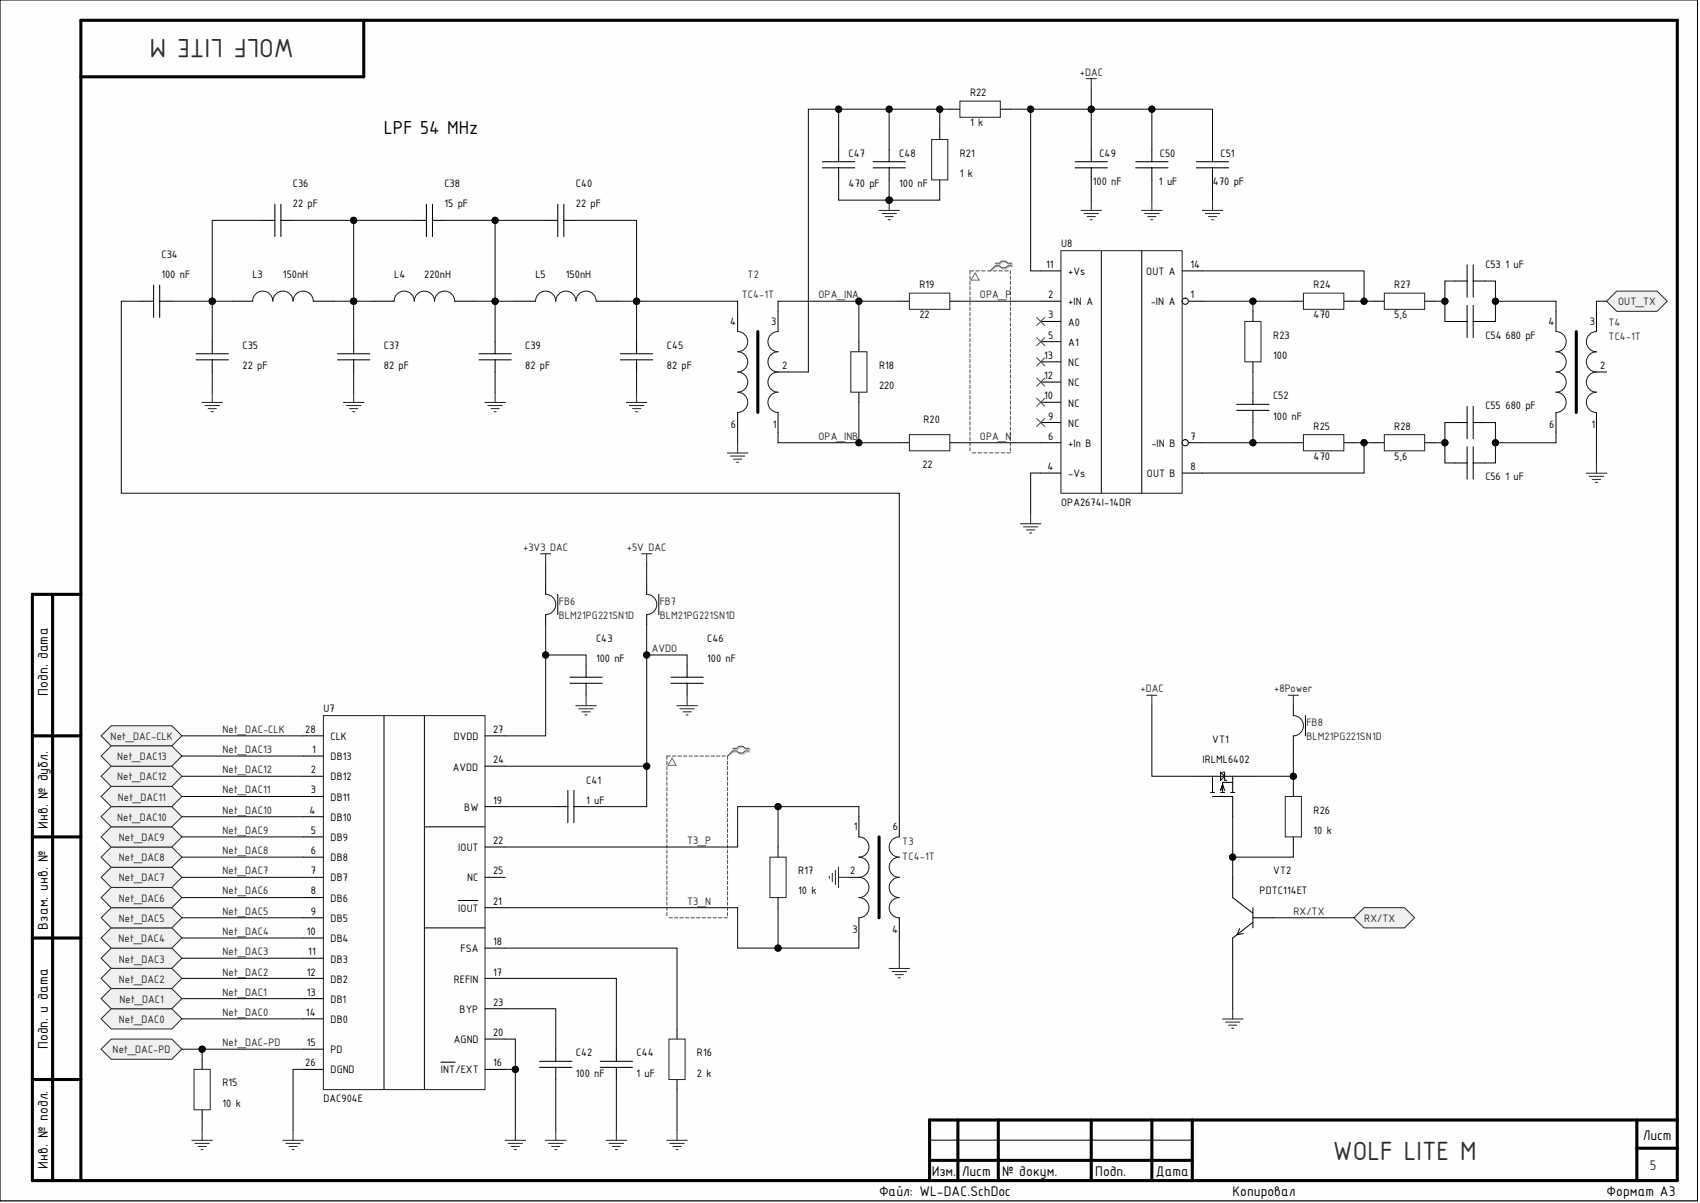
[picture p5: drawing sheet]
<svg xmlns="http://www.w3.org/2000/svg" width="420mm" height="297mm" viewBox="0 0 420 297" stroke-linecap="round" stroke-linejoin="round" font-family="sans-serif">
<defs><g id="words">
<g font-size="7" fill="#2f2f2f">
<text x="72.6" y="9.6" transform="rotate(-180 72.6 9.6)">WOLF LITE M</text>
<text x="329.1" y="286.5">WOLF LITE M</text>
</g>
<text font-size="5" x="94.8" y="33.1">LPF 54 MHz</text>
<g font-size="3.7">
<text x="11.8" y="171.7" transform="rotate(-90 11.8 171.7)">Подп. дата</text>
<text x="11.8" y="204.6" transform="rotate(-90 11.8 204.6)">Инв. № дубл.</text>
<text x="11.8" y="229.6" transform="rotate(-90 11.8 229.6)">Взам. инв. №</text>
<text x="11.8" y="259" transform="rotate(-90 11.8 259)">Подп. и дата</text>
<text x="405.7" y="281.4">Лист</text>
<text x="11.8" y="288.5" transform="rotate(-90 11.8 288.5)">Инв. № подл.</text>
<text x="230.1" y="290.3">Изм.</text>
<text x="237.5" y="290.3">Лист</text>
<text x="247.5" y="290.3">№ докум.</text>
<text x="270.5" y="290.3">Подп.</text>
<text x="285.4" y="290.3">Дата</text>
<text x="217.1" y="295.3">Файл: WL-DAC.SchDoc</text>
<text x="304.4" y="295.3">Копировал</text>
<text x="396.7" y="295.3">Формат А3</text>
</g>
<text font-size="3.7" fill="#2f2f2f" x="407.4" y="288.8">5</text>
<g font-size="2.9">
<text x="239.5" y="23.8">R22</text>
<text x="239.5" y="31.2">1 k</text>
<text x="209.6" y="38.7">C47</text>
<text x="222.1" y="38.7">C48</text>
<text x="237" y="38.7">R21</text>
<text x="271.5" y="38.7">C49</text>
<text x="286.4" y="38.7">C50</text>
<text x="301.4" y="38.7">C51</text>
<text x="72.3" y="46.1">C36</text>
<text x="109.8" y="46.1">C38</text>
<text x="142.2" y="46.1">C40</text>
<text x="209.6" y="46.1">470 pF</text>
<text x="222.1" y="46.1">100 nF</text>
<text x="237" y="43.7">1 k</text>
<text x="269.9" y="45.6">100 nF</text>
<text x="286.2" y="45.6">1 uF</text>
<text x="299.5" y="45.6">470 pF</text>
<text x="72.3" y="51.1">22 pF</text>
<text x="109.8" y="51.1">15 pF</text>
<text x="142.2" y="51.1">22 pF</text>
<text x="39.9" y="63.6">C34</text>
<text x="262" y="60.9">U8</text>
<text x="39.9" y="68.6">100 nF</text>
<text x="62.4" y="68.6">L3</text>
<text x="69.9" y="68.6">150nH</text>
<text x="97.3" y="68.6">L4</text>
<text x="104.8" y="68.6">220nH</text>
<text x="132.2" y="68.6">L5</text>
<text x="139.8" y="68.6">150nH</text>
<text x="227" y="71.2">R19</text>
<text x="258.3" y="66.2">11</text>
<text x="263.8" y="68">+Vs</text>
<text x="283.1" y="68">OUT A</text>
<text x="294" y="66.2">14</text>
<text x="324.4" y="71.2">R24</text>
<text x="344.3" y="71.2">R27</text>
<text x="366.8" y="66.2">C53</text>
<text x="371.8" y="66.2">1 uF</text>
<text x="258.8" y="73.6">2</text>
<text x="263.8" y="75.4">+IN A</text>
<text x="284.2" y="75.4">-IN A</text>
<text x="294" y="73.6">1</text>
<text x="180.3" y="80.1">4</text>
<text x="190.5" y="80.1">3</text>
<text x="227" y="78.6">22</text>
<text x="258.8" y="78.6">3</text>
<text x="258.8" y="83.6">5</text>
<text x="263.8" y="80.4">A0</text>
<text x="314.4" y="83.6">R23</text>
<text x="324.4" y="78.6">470</text>
<text x="344.3" y="78.6">5,6</text>
<text x="366.8" y="83.6">C54</text>
<text x="371.8" y="83.6">680 pF</text>
<text x="382.4" y="80.1">4</text>
<text x="392.6" y="80.1">3</text>
<text x="59.9" y="86.1">C35</text>
<text x="94.8" y="86.1">C37</text>
<text x="129.7" y="86.1">C39</text>
<text x="164.7" y="86.1">C45</text>
<text x="257.9" y="88.6">13</text>
<text x="263.8" y="85.4">A1</text>
<text x="314.4" y="88.6">100</text>
<text x="59.9" y="91.1">22 pF</text>
<text x="94.8" y="91.1">82 pF</text>
<text x="129.7" y="91.1">82 pF</text>
<text x="164.7" y="91.1">82 pF</text>
<text x="193.2" y="91.1">2</text>
<text x="217.1" y="91.1">R18</text>
<text x="257.9" y="93.6">12</text>
<text x="263.8" y="95.3">NC</text>
<text x="263.8" y="90.4">NC</text>
<text x="395.2" y="91.1">2</text>
<text x="217.1" y="96.1">220</text>
<text x="257.9" y="98.6">10</text>
<text x="263.8" y="100.4">NC</text>
<text x="314.4" y="98.6">C52</text>
<text x="366.8" y="101.1">C55</text>
<text x="371.8" y="101.1">680 pF</text>
<text x="180.5" y="105.6">6</text>
<text x="190.9" y="105.6">1</text>
<text x="228.1" y="104.5">R20</text>
<text x="258.8" y="103.6">9</text>
<text x="263.8" y="105.4">NC</text>
<text x="314.4" y="103.6">100 nF</text>
<text x="324.4" y="106.1">R25</text>
<text x="344.3" y="106.1">R28</text>
<text x="382.6" y="105.6">6</text>
<text x="393" y="105.6">1</text>
<text x="258.8" y="108.6">6</text>
<text x="263.8" y="110.4">+In B</text>
<text x="284.3" y="110.4">-IN B</text>
<text x="294" y="108.6">7</text>
<text x="324.4" y="113.6">470</text>
<text x="344.3" y="113.6">5,6</text>
<text x="227.8" y="115.5">22</text>
<text x="258.6" y="116">4</text>
<text x="263.8" y="117.8">-Vs</text>
<text x="283.2" y="117.8">OUT B</text>
<text x="294" y="116">8</text>
<text x="366.8" y="118.6">C56</text>
<text x="371.8" y="118.6">1 uF</text>
<text x="262" y="124.8">OPA2674I-14DR</text>
<text x="147.2" y="158.5">C43</text>
<text x="174.7" y="158.5">C46</text>
<text x="147.2" y="163.5">100 nF</text>
<text x="174.7" y="163.5">100 nF</text>
<text x="79.8" y="175.7">U7</text>
<text x="75.4" y="181">28</text>
<text x="77.1" y="185.9">1</text>
<text x="81.6" y="182.7">CLK</text>
<text x="112" y="182.7">DVDD</text>
<text x="121.8" y="181">27</text>
<text x="299.4" y="183.4">VT1</text>
<text x="76.7" y="190.9">2</text>
<text x="81.6" y="187.7">DB13</text>
<text x="111.8" y="190.3">AVDD</text>
<text x="121.8" y="188.5">24</text>
<text x="296.9" y="188.5">IRLML6402</text>
<text x="76.7" y="195.9">3</text>
<text x="81.6" y="192.7">DB12</text>
<text x="81.6" y="197.7">DB11</text>
<text x="144.7" y="193.5">C41</text>
<text x="76.5" y="200.9">4</text>
<text x="81.6" y="202.7">DB10</text>
<text x="114.7" y="200.2">BW</text>
<text x="121.8" y="198.4">19</text>
<text x="144.7" y="198.4">1 uF</text>
<text x="324.4" y="200.9">R26</text>
<text x="76.7" y="205.9">5</text>
<text x="81.6" y="207.7">DB9</text>
<text x="121.8" y="208.4">22</text>
<text x="210.8" y="204.9">1</text>
<text x="220.5" y="204.9">6</text>
<text x="324.4" y="205.9">10 k</text>
<text x="76.7" y="210.9">6</text>
<text x="76.7" y="215.9">7</text>
<text x="81.6" y="212.6">DB8</text>
<text x="113.1" y="210.2">IOUT</text>
<text x="121.8" y="215.9">25</text>
<text x="197.1" y="215.9">R17</text>
<text x="210" y="215.9">2</text>
<text x="314.4" y="215.9">VT2</text>
<text x="76.7" y="220.8">8</text>
<text x="81.6" y="217.6">DB7</text>
<text x="115.3" y="217.6">NC</text>
<text x="197.1" y="220.8">10 k</text>
<text x="311" y="220.8">PDTC114ET</text>
<text x="76.7" y="225.8">9</text>
<text x="81.6" y="222.6">DB6</text>
<text x="81.6" y="227.6">DB5</text>
<text x="113.1" y="225.2">IOUT</text>
<text x="121.8" y="223.4">21</text>
<text x="75.8" y="230.9">10</text>
<text x="81.6" y="232.7">DB4</text>
<text x="121.8" y="233.4">18</text>
<text x="210.5" y="230.4">3</text>
<text x="220.3" y="230.4">4</text>
<text x="76.1" y="235.9">11</text>
<text x="81.6" y="237.7">DB3</text>
<text x="113.7" y="235.1">FSA</text>
<text x="75.8" y="240.9">12</text>
<text x="75.8" y="245.9">13</text>
<text x="81.6" y="242.7">DB2</text>
<text x="112" y="242.7">REFIN</text>
<text x="121.8" y="240.9">17</text>
<text x="75.5" y="250.8">14</text>
<text x="81.6" y="247.6">DB1</text>
<text x="113.5" y="250.1">BYP</text>
<text x="121.8" y="248.3">23</text>
<text x="81.6" y="252.6">DB0</text>
<text x="112" y="257.6">AGND</text>
<text x="121.8" y="255.8">20</text>
<text x="75.4" y="263.3">26</text>
<text x="75.8" y="258.3">15</text>
<text x="81.6" y="260.1">PD</text>
<text x="121.8" y="263.3">16</text>
<text x="142.2" y="260.8">C42</text>
<text x="157.2" y="260.8">C44</text>
<text x="172.1" y="260.8">R16</text>
<text x="54.9" y="268.3">R15</text>
<text x="81.6" y="265">DGND</text>
<text x="108.8" y="265">INT/EXT</text>
<text x="142.2" y="265.8">100 nF</text>
<text x="157.2" y="265.8">1 uF</text>
<text x="172.1" y="265.8">2 k</text>
<text x="54.9" y="273.3">10 k</text>
<text x="79.8" y="272.1">DAC904E</text>
</g>
<g font-size="2.9" fill="#262626">
<text x="266.7" y="18.7">+DAC</text>
<text x="202.1" y="73.6">OPA_INA</text>
<text x="242" y="73.6">OPA_P</text>
<text x="399.6" y="75.4">OUT_TX</text>
<text x="202.1" y="108.6">OPA_INB</text>
<text x="242" y="108.6">OPA_N</text>
<text x="129.2" y="136">+3V3 DAC</text>
<text x="154.8" y="136">+5V DAC</text>
<text x="161" y="161">AVDO</text>
<text x="281.6" y="170.9">+DAC</text>
<text x="314.7" y="170.9">+8Power</text>
<text x="27.3" y="182.7">Net_DAC-CLK</text>
<text x="54.9" y="185.9">Net_DAC13</text>
<text x="54.9" y="181">Net_DAC-CLK</text>
<text x="28.9" y="187.7">Net_DAC13</text>
<text x="54.9" y="190.9">Net_DAC12</text>
<text x="28.9" y="192.7">Net_DAC12</text>
<text x="29.1" y="197.7">Net_DAC11</text>
<text x="54.9" y="195.9">Net_DAC11</text>
<text x="28.9" y="202.7">Net_DAC10</text>
<text x="54.9" y="200.9">Net_DAC10</text>
<text x="29.3" y="207.7">Net_DAC9</text>
<text x="54.9" y="205.9">Net_DAC9</text>
<text x="169.7" y="208.4">T3_P</text>
<text x="29.3" y="212.6">Net_DAC8</text>
<text x="54.9" y="215.9">Net_DAC7</text>
<text x="54.9" y="210.9">Net_DAC8</text>
<text x="29.3" y="217.6">Net_DAC7</text>
<text x="54.9" y="220.8">Net_DAC6</text>
<text x="29.3" y="227.6">Net_DAC5</text>
<text x="29.3" y="222.6">Net_DAC6</text>
<text x="54.9" y="225.8">Net_DAC5</text>
<text x="169.7" y="223.4">T3_N</text>
<text x="319.4" y="225.8">RX/TX</text>
<text x="336.9" y="227.6">RX/TX</text>
<text x="29.2" y="232.7">Net_DAC4</text>
<text x="54.9" y="230.9">Net_DAC4</text>
<text x="29.3" y="237.7">Net_DAC3</text>
<text x="54.9" y="235.9">Net_DAC3</text>
<text x="29.3" y="242.7">Net_DAC2</text>
<text x="54.9" y="245.9">Net_DAC1</text>
<text x="54.9" y="240.9">Net_DAC2</text>
<text x="29.5" y="247.6">Net_DAC1</text>
<text x="54.9" y="250.8">Net_DAC0</text>
<text x="29.3" y="252.6">Net_DAC0</text>
<text x="27.8" y="260.1">Net_DAC-PD</text>
<text x="54.9" y="258.3">Net_DAC-PD</text>
</g>
<g font-size="2.9" fill="#2e2e2e">
<text x="184.6" y="68.6">T2</text>
<text x="183.2" y="73.6">TC4-1T</text>
<text x="397.2" y="80.4">T4</text>
<text x="397.2" y="83.9">TC4-1T</text>
<text x="138" y="149.3">FB6</text>
<text x="162.9" y="149.3">FB7</text>
<text x="138" y="152.9">BLM21PG221SN1D</text>
<text x="162.9" y="152.9">BLM21PG221SN1D</text>
<text x="322.6" y="179.3">FB8</text>
<text x="322.6" y="182.8">BLM21PG221SN1D</text>
<text x="222.8" y="208.7">T3</text>
<text x="222.8" y="212.2">TC4-1T</text>
</g>
<text font-size=".4" x="10" y="291.7">ALTIUM GOSTBOM2.0 KEV</text>
</g></defs>
<path d="M0 0h419.2v296.5h-419.2z" fill-rule="evenodd" fill="#fefefe"/>
<path d="M0 0h419.2v296.5h-419.2z" fill="none" stroke="#000" stroke-width=".25"/>
<path d="M0 0h419.2v296.5h-419.2z" fill-rule="evenodd" fill="#fefefe"/>
<g fill="none" stroke="#000" stroke-width=".25">
<path d="M0 0h419.2v296.5h-419.2zM64.9 54.4h3M67.9 50.4v8M69.4 50.4v8M69.4 54.4h3M102.3 54.4h3M105.3 50.4v8M106.8 54.4h3M106.8 50.4v8M134.7 54.4h3M137.7 50.4v8M139.2 54.4h3"/>
<path d="M139.2 50.4v8M34.9 74.4h3M37.9 70.4v8M39.4 70.4v8M39.4 74.4h3M57.4 74.4h5M77.4 74.4h4.9M92.3 74.4h5M112.3 74.4h5M127.3 74.4h4.9M147.2 74.4h5M48.4 88.9h8"/>
<path d="M48.4 87.4h8M52.4 84.4v3M52.4 88.9v2.9M83.3 88.9h8M83.3 87.4h8M87.3 84.4v3M87.3 88.9v2.9M118.3 88.9h8M118.3 87.4h8M122.3 84.4v3M122.3 88.9v2.9M153.2 88.9h8"/>
<path d="M153.2 87.4h8M157.2 84.4v3M157.2 88.9v2.9M134.7 144.3v2.5M134.7 151.7v2.5M137.7 146.8v4.9M159.7 144.3v2.5M159.7 151.7v2.5M162.7 146.8v4.9M140.7 167.2h8M140.7 168.7h8M144.7 164.2v3"/>
<path d="M144.7 168.7v3M165.7 167.2h8M165.7 168.7h8M169.7 164.2v3M169.7 168.7v3M137.2 199.2h3M140.2 195.2v8M141.7 195.2v8M141.7 199.2h3M192.1 209.1v2.5M209.6 216.6h2.5M212.1 201.7v4.9"/>
<path d="M222.1 201.7v4.9M192.1 221.6v2.5M212.1 226.6v5M222.1 226.6v5M137.2 259.1v3M152.2 259.1v3M167.2 254.1v2.5M133.3 262.1h7.9M133.3 263.5h7.9M137.2 263.5v3M148.2 262.1h8M148.2 263.5h8"/>
<path d="M152.2 263.5v3M167.2 266.5v2.5M229.6 281.5h64.8"/>
</g>
<g fill="none" stroke="#000" stroke-width=".76">
<path d="M89.8 5v14h-69.8M13 146.8v144.7M20 146.8h-12v144.7h406.2v-286.5h-394.2v286.5M8 181.7h12M8 206.6h12M217.1 206.6v20M8 231.6h12M8 266.5h12M236.5 276.5v15M246.5 276.5v15M269.5 276.5v15M284.4 276.5v15"/>
<path d="M294.4 276.5v15M404.2 276.5v15M414.2 276.5h-184.6v15M229.6 286.5h64.8M404.2 283.5h10"/>
</g>
<path d="M62.4 74.4a2.5 2.5 0 0 1 2.5-2.5 2.5 2.5 0 0 1 2.5 2.5 2.5 2.5 0 0 1 2.5-2.5 2.5 2.5 0 0 1 2.5 2.5 2.5 2.5 0 0 1 2.5-2.5 2.5 2.5 0 0 1 2.5 2.5M97.3 74.4a2.5 2.5 0 0 1 2.5-2.5 2.5 2.5 0 0 1 2.5 2.5 2.5 2.5 0 0 1 2.5-2.5 2.5 2.5 0 0 1 2.5 2.5 2.5 2.5 0 0 1 2.5-2.5 2.5 2.5 0 0 1 2.5 2.5M132.2 74.4a2.5 2.5 0 0 1 2.5-2.5 2.5 2.5 0 0 1 2.5 2.5 2.5 2.5 0 0 1 2.5-2.5 2.5 2.5 0 0 1 2.5 2.5 2.5 2.5 0 0 1 2.5-2.5 2.5 2.5 0 0 1 2.5 2.5M134.7 146.8a2.5 2.5 0 0 1 2.5 2.4 2.5 2.5 0 0 1-2.5 2.5M159.7 146.8a2.5 2.5 0 0 1 2.5 2.4 2.5 2.5 0 0 1-2.5 2.5M212.1 206.6a2.5 2.5 0 0 1 2.5 2.5 2.5 2.5 0 0 1-2.5 2.5 2.49 2.49 0 0 1 2.5 2.5 2.49 2.49 0 0 1-2.5 2.5 2.5 2.5 0 0 1 2.5 2.5 2.5 2.5 0 0 1-2.5 2.5 2.49 2.49 0 0 1 2.5 2.5 2.49 2.49 0 0 1-2.5 2.5M222.1 206.6a2.5 2.5 0 0 0-2.5 2.5 2.5 2.5 0 0 0 2.5 2.5 2.49 2.49 0 0 0-2.5 2.5 2.49 2.49 0 0 0 2.5 2.5 2.5 2.5 0 0 0-2.5 2.5 2.5 2.5 0 0 0 2.5 2.5 2.49 2.49 0 0 0-2.5 2.5 2.49 2.49 0 0 0 2.5 2.5" fill="none" stroke="#1c1c1c" stroke-width=".25"/>
<g fill="none" stroke="#262626" stroke-width=".25">
<path d="M49.9 99.4h5M52.4 96.8v2.6M84.8 99.4h5.1M87.3 96.8v2.6M119.7 99.4h5.1M122.3 96.8v2.6M154.7 99.4h5M157.2 96.8v2.6M50.6 100.1h3.6M51.4 100.9h2M52.2 101.7h.5M85.6 100.1h3.5"/>
<path d="M86.3 100.9h2.1M87.1 101.7h.5M120.5 100.1h3.5M121.3 100.9h2M122 101.7h.5M155.4 100.1h3.6M156.2 100.9h2M156.9 101.7h.6M133.5 136.7h2.5M134.7 136.7v2.6M158.4 136.7h2.6M159.7 136.7v2.6"/>
<path d="M142.2 174.2h5.1M143 175h3.5M143.7 175.8h2M144.5 176.5h.5M144.7 171.7v2.5M167.1 174.2h5.1M167.9 175h3.6M168.7 175.8h2M169.4 176.5h.5M169.7 171.7v2.5M190.1 211.6h4v10h-4zM204.8 216.4v.5"/>
<path d="M205.5 215.6v2M206.3 214.9v3.5M207.1 214.1v5.1M207.1 216.6h2.5M219.5 239.1h5.1M220.3 239.9h3.6M222.1 236.6v2.5M165.2 256.6h4v9.9h-4zM221.1 240.7h2M221.8 241.4h.5M127.3 279v2.6M137.2 279v2.6"/>
<path d="M152.2 279v2.6M167.2 279v2.6M124.7 281.6h5.1M125.5 282.3h3.5M126.2 283.1h2.1M127 283.8h.5M134.7 281.6h5.1M135.5 282.3h3.5M136.2 283.1h2.1M137 283.8h.5M149.7 281.6h5M150.4 282.3h3.6"/>
<path d="M151.2 283.1h2M152 283.8h.5M164.7 281.6h5M165.4 282.3h3.6M166.2 283.1h2M166.9 283.8h.5"/>
</g>
<path d="M27.5 179.2h14.9l2.5 2.5-2.5 2.5h-14.9l-2.5-2.5z" fill-rule="evenodd" fill="#f0f0f0"/>
<path d="M27.5 179.2h14.9l2.5 2.5-2.5 2.5h-14.9l-2.5-2.5z" fill="none" stroke="#262626" stroke-width=".25"/>
<path d="M27.5 249.1h14.9l2.5 2.5-2.5 2.5h-14.9l-2.5-2.5z" fill-rule="evenodd" fill="#f0f0f0"/>
<path d="M27.5 249.1h14.9l2.5 2.5-2.5 2.5h-14.9l-2.5-2.5z" fill="none" stroke="#262626" stroke-width=".25"/>
<path d="M27.5 244.1h14.9l2.5 2.5-2.5 2.5h-14.9l-2.5-2.5z" fill-rule="evenodd" fill="#f0f0f0"/>
<path d="M27.5 244.1h14.9l2.5 2.5-2.5 2.5h-14.9l-2.5-2.5z" fill="none" stroke="#262626" stroke-width=".25"/>
<path d="M27.5 239.1h14.9l2.5 2.5-2.5 2.5h-14.9l-2.5-2.5z" fill-rule="evenodd" fill="#f0f0f0"/>
<path d="M27.5 239.1h14.9l2.5 2.5-2.5 2.5h-14.9l-2.5-2.5z" fill="none" stroke="#262626" stroke-width=".25"/>
<path d="M27.5 234.1h14.9l2.5 2.5-2.5 2.5h-14.9l-2.5-2.5z" fill-rule="evenodd" fill="#f0f0f0"/>
<path d="M27.5 234.1h14.9l2.5 2.5-2.5 2.5h-14.9l-2.5-2.5z" fill="none" stroke="#262626" stroke-width=".25"/>
<path d="M27.5 229.1h14.9l2.5 2.5-2.5 2.5h-14.9l-2.5-2.5z" fill-rule="evenodd" fill="#f0f0f0"/>
<path d="M27.5 229.1h14.9l2.5 2.5-2.5 2.5h-14.9l-2.5-2.5z" fill="none" stroke="#262626" stroke-width=".25"/>
<path d="M27.5 224.1h14.9l2.5 2.5-2.5 2.5h-14.9l-2.5-2.5z" fill-rule="evenodd" fill="#f0f0f0"/>
<path d="M27.5 224.1h14.9l2.5 2.5-2.5 2.5h-14.9l-2.5-2.5z" fill="none" stroke="#262626" stroke-width=".25"/>
<path d="M27.5 219.1h14.9l2.5 2.5-2.5 2.5h-14.9l-2.5-2.5z" fill-rule="evenodd" fill="#f0f0f0"/>
<path d="M27.5 219.1h14.9l2.5 2.5-2.5 2.5h-14.9l-2.5-2.5z" fill="none" stroke="#262626" stroke-width=".25"/>
<path d="M27.5 214.1h14.9l2.5 2.5-2.5 2.5h-14.9l-2.5-2.5z" fill-rule="evenodd" fill="#f0f0f0"/>
<path d="M27.5 214.1h14.9l2.5 2.5-2.5 2.5h-14.9l-2.5-2.5z" fill="none" stroke="#262626" stroke-width=".25"/>
<path d="M27.5 209.1h14.9l2.5 2.5-2.5 2.5h-14.9l-2.5-2.5z" fill-rule="evenodd" fill="#f0f0f0"/>
<path d="M27.5 209.1h14.9l2.5 2.5-2.5 2.5h-14.9l-2.5-2.5z" fill="none" stroke="#262626" stroke-width=".25"/>
<path d="M27.5 204.2h14.9l2.5 2.4-2.5 2.5h-14.9l-2.5-2.5z" fill-rule="evenodd" fill="#f0f0f0"/>
<path d="M27.5 204.2h14.9l2.5 2.4-2.5 2.5h-14.9l-2.5-2.5z" fill="none" stroke="#262626" stroke-width=".25"/>
<path d="M27.5 199.2h14.9l2.5 2.5-2.5 2.5h-14.9l-2.5-2.5z" fill-rule="evenodd" fill="#f0f0f0"/>
<path d="M27.5 199.2h14.9l2.5 2.5-2.5 2.5h-14.9l-2.5-2.5z" fill="none" stroke="#262626" stroke-width=".25"/>
<path d="M27.5 194.2h14.9l2.5 2.5-2.5 2.5h-14.9l-2.5-2.5z" fill-rule="evenodd" fill="#f0f0f0"/>
<path d="M27.5 194.2h14.9l2.5 2.5-2.5 2.5h-14.9l-2.5-2.5z" fill="none" stroke="#262626" stroke-width=".25"/>
<path d="M27.5 189.2h14.9l2.5 2.5-2.5 2.5h-14.9l-2.5-2.5z" fill-rule="evenodd" fill="#f0f0f0"/>
<path d="M27.5 189.2h14.9l2.5 2.5-2.5 2.5h-14.9l-2.5-2.5z" fill="none" stroke="#262626" stroke-width=".25"/>
<path d="M27.5 184.2h14.9l2.5 2.5-2.5 2.5h-14.9l-2.5-2.5z" fill-rule="evenodd" fill="#f0f0f0"/>
<g fill="none" stroke="#262626" stroke-width=".25">
<path d="M230.1 34.4h4v10h-4zM237 25h10v4h-10zM217 52h5.1M217.8 52.7h3.5M218.6 53.5h2M219.3 54.2h.5M219.6 49.4v2.6M210.1 86.9h4v9.9h-4zM179.6 111.8h5.1M180.4 112.6h3.5M181.1 113.4h2.1M181.9 114.1h.5"/>
<path d="M182.2 109.3v2.5M27.5 184.2h14.9l2.5 2.5-2.5 2.5h-14.9l-2.5-2.5z"/>
</g>
<g fill="none" stroke="#000" stroke-width=".25">
<path d="M203.1 39.9h8M207.1 36.9v3M215.6 39.9h8M219.6 36.9v3M232.1 31.9v2.5M234.6 27h2.4M247 27h2.5M203.1 41.4h8M207.1 41.4v3M215.6 41.4h8M219.6 41.4v3M232.1 44.4v2.5"/>
<path d="M182.2 76.9v5M192.1 76.9v5M192.1 91.9h2.5M212.1 84.4v2.5M212.1 96.8v2.5M182.2 101.8v5M192.1 101.8v5"/>
</g>
<path d="M187.1 81.9v19.9" fill="none" stroke="#000" stroke-width=".76"/>
<path d="M182.2 81.9a2.49 2.49 0 0 1 2.4 2.5 2.49 2.49 0 0 1-2.4 2.5 2.5 2.5 0 0 1 2.4 2.5 2.5 2.5 0 0 1-2.4 2.5 2.49 2.49 0 0 1 2.4 2.4 2.49 2.49 0 0 1-2.4 2.5 2.5 2.5 0 0 1 2.4 2.5 2.5 2.5 0 0 1-2.4 2.5M192.1 81.9a2.49 2.49 0 0 0-2.5 2.5 2.49 2.49 0 0 0 2.5 2.5 2.5 2.5 0 0 0-2.5 2.5 2.5 2.5 0 0 0 2.5 2.5 2.49 2.49 0 0 0-2.5 2.4 2.49 2.49 0 0 0 2.5 2.5 2.5 2.5 0 0 0-2.5 2.5 2.5 2.5 0 0 0 2.5 2.5" fill="none" stroke="#1c1c1c" stroke-width=".25"/>
<circle cx="219.6" cy="49.4" r=".76" fill="#0e0e0e"/>
<circle cx="219.6" cy="49.4" r=".76" fill="none" stroke="#0e0e0e" stroke-width=".25"/>
<path d="M222.1 74.4h2.5M234.6 74.4h2.4M222.1 109.3h2.5M234.6 109.3h2.4M291.9 109.3h5" fill="none" stroke="#000" stroke-width=".25"/>
<path d="M224.6 72.4h10v4h-10zM224.6 107.3h10v4h-10z" fill="none" stroke="#262626" stroke-width=".25"/>
<circle cx="292.7" cy="109.3" r=".76" fill="#fbfbfb"/>
<g fill="none" stroke="#000" stroke-width=".25">
<path d="M272 61.9v59.9M282 61.9v59.9M291.9 66.9h5M291.9 74.4h5M257 99.3h5M257 94.3h5M257 89.3h5M257 104.3h5M291.9 116.8h5"/>
<circle cx="292.7" cy="109.3" r=".76"/>
</g>
<circle cx="292.7" cy="74.4" r=".76" fill="#fbfbfb"/>
<g fill="none" stroke="#000" stroke-width=".25">
<path d="M265.5 39.9h8M269.5 36.9v3M280.5 39.9h7.9M284.4 36.9v3M295.4 39.9h8M299.4 36.9v3M265.5 41.4h8M269.5 41.4v3M280.5 41.4h7.9M284.4 41.4v3M295.4 41.4h8M299.4 41.4v3"/>
<path d="M257 74.4h5M257 79.4h5M257 66.9h5M309.4 76.9v2.5M319.4 74.4h2.5M331.9 74.4h2.5M339.3 74.4h2.5M351.8 74.4h2.5M359.3 79.4h3M359.3 69.4h3M362.3 65.4v8M362.3 75.4v8"/>
<path d="M363.8 79.4h3M363.8 65.4v8M363.8 75.4v8M363.8 69.4h3M384.2 76.9v5M394.2 76.9v5M257 84.4h5M305.4 99.8h8M309.4 89.3v2.6M309.4 96.8v3M394.2 91.9h2.5M257 116.8h5"/>
<path d="M257 109.3h5M305.4 101.3h8M309.4 101.3v3M319.4 109.3h2.5M331.9 109.3h2.5M339.3 109.3h2.5M351.8 109.3h2.5M359.3 114.3h3M359.3 104.3h3M362.3 100.3v8M362.3 110.3v8M363.8 100.3v8"/>
<path d="M363.8 110.3v8M363.8 114.3h3M363.8 104.3h3M384.2 101.8v5M394.2 101.8v5"/>
<circle cx="292.7" cy="74.4" r=".76"/>
</g>
<g fill="none" stroke="#262626" stroke-width=".25">
<path d="M266.9 52h5.1M267.7 52.7h3.6M268.5 53.5h2M269.2 54.2h.5M269.5 49.4v2.6M281.9 52h5.1M282.7 52.7h3.5M283.4 53.5h2.1M284.2 54.2h.5M284.4 49.4v2.6M296.9 52h5.1M297.6 52.7h3.6"/>
<path d="M298.4 53.5h2M299.2 54.2h.5M299.4 49.4v2.6M262 61.9h29.9v59.9h-29.9zM307.4 79.4h4v9.9h-4zM321.9 72.4h10v4h-10zM341.9 72.4h9.9v4h-9.9zM321.9 107.3h10v4h-10zM341.9 107.3h9.9v4h-9.9zM391.7 116.8h5.1M392.5 117.6h3.5M393.2 118.4h2.1"/>
<path d="M394 119.1h.5M394.2 114.3v2.5M252 129.3h5M252.7 130.1h3.6M253.5 130.8h2M254.3 131.6h.5M254.5 126.8v2.5"/>
</g>
<path d="M256 78.4l2 2M258 78.4l-2 2M256 83.3l2 2.1M256 88.3l2 2.1M256 93.3l2 2.1M256 98.3l2 2M258 83.3l-2 2.1M258 88.3l-2 2.1M258 93.3l-2 2.1M258 98.3l-2 2M256 103.3l2 2M258 103.3l-2 2" fill="none" stroke="#4c4c4c" stroke-width=".25"/>
<path d="M389.3 81.9v19.9" fill="none" stroke="#000" stroke-width=".76"/>
<path d="M384.2 81.9a2.49 2.49 0 0 1 2.6 2.5 2.49 2.49 0 0 1-2.6 2.5 2.49 2.49 0 0 1 2.6 2.5 2.49 2.49 0 0 1-2.6 2.5 2.49 2.49 0 0 1 2.6 2.4 2.49 2.49 0 0 1-2.6 2.5 2.5 2.5 0 0 1 2.6 2.5 2.5 2.5 0 0 1-2.6 2.5M394.2 81.9a2.49 2.49 0 0 0-2.5 2.5 2.49 2.49 0 0 0 2.5 2.5 2.49 2.49 0 0 0-2.5 2.5 2.49 2.49 0 0 0 2.5 2.5 2.49 2.49 0 0 0-2.5 2.4 2.49 2.49 0 0 0 2.5 2.5 2.5 2.5 0 0 0-2.5 2.5 2.5 2.5 0 0 0 2.5 2.5" fill="none" stroke="#1c1c1c" stroke-width=".25"/>
<path d="M399.2 71.9h10l2.5 2.5-2.5 2.5h-10l-2.5-2.5z" fill-rule="evenodd" fill="#f0f0f0"/>
<path d="M399.2 71.9h10l2.5 2.5-2.5 2.5h-10l-2.5-2.5zM47.9 264h4v10h-4zM49.9 279v2.6M47.4 281.6h5.1M48.1 282.3h3.6M48.9 283.1h2M49.7 283.8h.5" fill="none" stroke="#262626" stroke-width=".25"/>
<path d="M49.9 261.6v2.4M49.9 274v2.5" fill="none" stroke="#000" stroke-width=".25"/>
<path d="M27.5 256.6h14.9l2.5 2.5-2.5 2.5h-14.9l-2.5-2.5z" fill-rule="evenodd" fill="#f0f0f0"/>
<path d="M268.2 19.4h2.5M269.5 19.4v2.6M318.1 171.7h2.6M319.4 171.7v2.5M317.4 196.7h4v9.9h-4zM27.5 256.6h14.9l2.5 2.5-2.5 2.5h-14.9l-2.5-2.5z" fill="none" stroke="#262626" stroke-width=".25"/>
<g fill="none" stroke="#000" stroke-width=".25">
<path d="M319.4 174.2v2.5M322.4 176.7v5M294.4 191.7h15M298.9 195.7h1M299.4 196.7h5v5M299.4 191.7v4M301.4 190.7l1 1-1 1zM301.4 195.7h1M301.4 195.2l.5-1.5 .5 1.5M301.9 190.7h.5v2h.5M303.9 195.7h1M304.4 191.7v4"/>
<path d="M304.4 193.2h-2.5v2.5M319.4 181.7v2.5M319.4 194.2v2.5M319.4 206.6v2.5"/>
</g>
<path d="M319.4 176.7a2.5 2.5 0 0 1 2.5 2.5 2.5 2.5 0 0 1-2.5 2.5" fill="none" stroke="#1c1c1c" stroke-width=".25"/>
<path d="M336.8 224.1h10l2.5 2.5-2.5 2.5h-10l-2.4-2.5z" fill-rule="evenodd" fill="#f0f0f0"/>
<g fill="none" stroke="#262626" stroke-width=".25">
<path d="M79.9 176.7h39.9v92.3h-39.9zM283.2 171.7h2.5M284.4 171.7v2.5M336.8 224.1h10l2.5 2.5-2.5 2.5h-10l-2.4-2.5zM301.9 251.6h5M302.6 252.4h3.6M303.4 253.1h2M304.2 253.9h.5M304.4 249.1v2.5M72.4 279v2.6M69.8 281.6h5.1M70.6 282.3h3.5"/>
<path d="M71.4 283.1h2M72.1 283.8h.5"/>
</g>
<g fill="none" stroke="#000" stroke-width=".25">
<path d="M94.8 176.7v92.3M104.8 176.7v92.3M74.9 186.7h5M74.9 181.7h5M74.9 191.7h5M74.9 196.7h5M119.8 181.7h5M119.8 189.2h5M119.8 199.2h5M74.9 216.6h5M74.9 201.7h5M74.9 206.6h5"/>
<path d="M74.9 211.6h5M104.8 204.2h15M119.8 216.6h5M119.8 209.1h5M304.4 216.6v5l4.9 3.8M74.9 226.6h5M74.9 221.6h5M74.9 231.6h5M74.9 236.6h5M104.8 229.1h15M113.1 222.3h4.9M119.8 224.1h5"/>
<path d="M119.8 234.1h5M306.1 229.3l-.6 1.5 1.5-.3M309.3 227.8l-4.9 3.8v5M309.4 226.6h5M309.4 224.1v5M74.9 241.6h5M74.9 259.1h5M74.9 246.6h5M74.9 251.6h5M119.8 249.1h5M119.8 256.6h5M119.8 241.6h5"/>
<path d="M74.9 264.1h5M108.9 262.3h3.5M119.8 264.1h5"/>
</g>
<g fill="none" stroke="#4c4c4c" stroke-width=".25">
<path d="M239.5 68.2v.8M239.5 69.5v.8M239.5 70.7v.8M239.5 72v.8M239.5 73.3v.8M239.5 74.6v.8M239.5 75.9v.8M239.5 77.2v.8M239.5 78.4v.8M239.5 79.7v.8M240.4 66.9h-.9v.8M241 66.9h.9"/>
<path d="M242.4 66.9h.9M243.8 66.9h.9M245.2 66.9h.9M245.8 65h1l.5-.5h1l.5 .5h1.1M246.7 66.9h.9M248.1 66.9h.9M249.5 66.9v.8M249.5 68.2v.8M249.5 69.5v.8M249.5 70.7v.8M249.5 72v.8M249.5 73.3v.8"/>
<path d="M249.5 74.6v.8M249.5 75.9v.8M249.5 77.2v.8M249.5 78.4v.8M249.5 79.7v.8M249.9 65.6h-1.1l-.5 .5h-1l-.5-.5h-1l-1.3 1.3M239.5 81v.8M239.5 82.3v.8M239.5 83.6v.8M239.5 84.9v.8M239.5 86.1v.8M239.5 87.4v.8"/>
<path d="M239.5 88.7v.8M239.5 90v.8M239.5 91.3v.8M239.5 92.6v.8M239.5 93.8v.9M239.5 95.1v.8M239.5 96.4v.8M239.5 97.7v.8M239.5 99v.8M249.5 81v.8M249.5 82.3v.8M249.5 83.6v.8"/>
<path d="M249.5 84.9v.8M249.5 86.1v.8M249.5 87.4v.8M249.5 88.7v.8M249.5 90v.8M249.5 91.3v.8M249.5 92.6v.8M249.5 93.8v.9M249.5 95.1v.8M249.5 96.4v.8M249.5 97.7v.8M249.5 99v.8"/>
<path d="M239.5 100.3v.8M239.5 101.5v.9M239.5 102.8v.8M239.5 104.1v.8M239.5 105.4v.8M239.5 106.7v.8M239.5 108v.8M239.5 109.3v.7M239.5 110.5v.8M240.1 111.8h.9M241.5 111.8h.9M242.9 111.8h.9"/>
<path d="M244.4 111.8h.8M245.8 111.8h.9M247.2 111.8h.9M248.6 111.8h.9M249.5 100.3v.8M249.5 101.5v.9M249.5 102.8v.8M249.5 104.1v.8M249.5 105.4v.8M249.5 106.7v.8M249.5 108v.8M249.5 109.3v.7"/>
<path d="M249.5 110.5v.8M164.7 188v.8M164.7 189.3v.8M164.7 190.5v.8M164.7 191.8v.8M164.7 193.1v.8M164.7 194.4v.8M164.7 195.7v.8M164.7 197v.8M164.7 198.3v.8M164.7 199.6v.8M165.5 186.7h-.8v.8"/>
<path d="M166 186.7h.9M167.4 186.7h.9M168.8 186.7h.8M170.1 186.7h.9M171.5 186.7h.8M172.8 186.7h.9M174.2 186.7h.9M175.6 186.7h.8M176.9 186.7h.9M178.3 186.7h.8M179.7 188v.8M179.7 189.3v.8"/>
<path d="M179.7 190.5v.8M179.7 191.8v.8M179.7 193.1v.8M179.7 194.4v.8M179.7 195.7v.8M179.7 197v.8M179.7 198.3v.8M179.7 199.6v.8M180.9 184.8h1l.5-.5h1.1l.5 .5h1M185 185.4h-1l-.5 .5h-1.1l-.5-.5h-1l-1.2 1.3v.8M164.7 200.9v.8M164.7 202.1v.8"/>
<path d="M164.7 203.4v.8M164.7 204.7v.8M164.7 206v.8M164.7 207.3v.8M164.7 208.6v.8M164.7 209.9v.8M164.7 211.2v.8M164.7 212.4v.8M164.7 213.7v.8M164.7 215v.8M164.7 216.3v.8M164.7 217.6v.8"/>
<path d="M164.7 218.9v.8M179.7 200.9v.8M179.7 202.1v.8M179.7 203.4v.8M179.7 204.7v.8M179.7 206v.8M179.7 207.3v.8M179.7 208.6v.8M179.7 209.9v.8M179.7 211.2v.8M179.7 212.4v.8M179.7 213.7v.8"/>
<path d="M179.7 215v.8M179.7 216.3v.8M179.7 217.6v.8M179.7 218.9v.8M164.7 220.2v.8M164.7 221.5v.8M164.7 222.7v.9M164.7 224v.8M164.7 225.3v.8M165.2 226.6h.8M166.6 226.6h.8M167.9 226.6h.9"/>
<path d="M169.3 226.6h.8M170.6 226.6h.9M172 226.6h.8M173.4 226.6h.8M174.7 226.6h.9M176.1 226.6h.8M177.4 226.6h.9M178.8 226.6h.9M179.7 220.2v.8M179.7 221.5v.8M179.7 222.7v.9M179.7 224v.8"/>
<path d="M179.7 225.3v.8"/>
</g>
<path d="M240.8 67.4l1 1.8h-2zM166 187.2l1 1.8h-2.1z" fill="none" stroke="#707070" stroke-width=".25"/>
<path d="M246.1 65.2h1l.5-.5h1l.5 .5h1M250.1 65.9h-1l-.5 .5h-1l-.5-.5h-1l-1.6 1M181.2 185h1l.5-.5h1l.5 .5h1M185.2 185.7h-1l-.5 .5h-1l-.5-.5h-1l-1.5 1" fill="none" stroke="#b0b0b0" stroke-width=".25"/>
<path d="M212.1 99.3v10h-20v-2.5" fill="none" stroke="#0e0e0e" stroke-width=".25"/>
<circle cx="212.1" cy="109.3" r=".76" fill="#0e0e0e"/>
<g fill="none" stroke="#0e0e0e" stroke-width=".25">
<path d="M34.9 74.4h-4.9v47.4h192.1v79.9M42.4 74.4h15"/>
<circle cx="212.1" cy="109.3" r=".76"/>
</g>
<circle cx="52.4" cy="74.4" r=".76" fill="#0e0e0e"/>
<g fill="none" stroke="#0e0e0e" stroke-width=".25">
<path d="M44.9 259.1h30"/>
<circle cx="52.4" cy="74.4" r=".76"/>
</g>
<circle cx="49.9" cy="259.1" r=".76" fill="#0e0e0e"/>
<g fill="none" stroke="#0e0e0e" stroke-width=".25">
<path d="M64.9 54.4h-12.5v20M44.9 196.7h30M44.9 191.7h30M44.9 186.7h30M44.9 181.7h30M44.9 216.6h30M44.9 211.6h30M44.9 206.6h30M44.9 201.7h30M44.9 236.6h30M44.9 231.6h30M44.9 226.6h30"/>
<path d="M44.9 221.6h30M44.9 246.6h30M44.9 241.6h30"/>
<circle cx="49.9" cy="259.1" r=".76"/>
</g>
<circle cx="52.4" cy="74.4" r=".76" fill="#0e0e0e"/>
<g fill="none" stroke="#0e0e0e" stroke-width=".25">
<path d="M72.4 54.4h14.9v20M74.9 264h-2.5v15"/>
<circle cx="52.4" cy="74.4" r=".76"/>
</g>
<circle cx="87.3" cy="54.4" r=".76" fill="#0e0e0e"/>
<circle cx="87.3" cy="54.4" r=".76" fill="none" stroke="#0e0e0e" stroke-width=".25"/>
<circle cx="87.3" cy="74.4" r=".76" fill="#0e0e0e"/>
<g fill="none" stroke="#0e0e0e" stroke-width=".25">
<path d="M82.3 74.4h5v10"/>
<circle cx="87.3" cy="74.4" r=".76"/>
</g>
<circle cx="87.3" cy="74.4" r=".76" fill="#0e0e0e"/>
<g fill="none" stroke="#0e0e0e" stroke-width=".25">
<path d="M87.3 74.4h5"/>
<circle cx="87.3" cy="74.4" r=".76"/>
</g>
<circle cx="87.3" cy="74.4" r=".76" fill="#0e0e0e"/>
<g fill="none" stroke="#0e0e0e" stroke-width=".25">
<path d="M87.3 54.4h15"/>
<circle cx="87.3" cy="74.4" r=".76"/>
</g>
<circle cx="87.3" cy="54.4" r=".76" fill="#0e0e0e"/>
<g fill="none" stroke="#0e0e0e" stroke-width=".25">
<path d="M109.8 54.4h12.5v20"/>
<circle cx="87.3" cy="54.4" r=".76"/>
</g>
<circle cx="122.3" cy="54.4" r=".76" fill="#0e0e0e"/>
<circle cx="122.3" cy="54.4" r=".76" fill="none" stroke="#0e0e0e" stroke-width=".25"/>
<circle cx="122.3" cy="74.4" r=".76" fill="#0e0e0e"/>
<g fill="none" stroke="#0e0e0e" stroke-width=".25">
<path d="M117.3 74.4h5v10"/>
<circle cx="122.3" cy="74.4" r=".76"/>
</g>
<circle cx="122.3" cy="74.4" r=".76" fill="#0e0e0e"/>
<g fill="none" stroke="#0e0e0e" stroke-width=".25">
<path d="M122.3 74.4h5"/>
<circle cx="122.3" cy="74.4" r=".76"/>
</g>
<circle cx="122.3" cy="74.4" r=".76" fill="#0e0e0e"/>
<g fill="none" stroke="#0e0e0e" stroke-width=".25">
<path d="M122.3 54.4h12.4"/>
<circle cx="122.3" cy="74.4" r=".76"/>
</g>
<circle cx="122.3" cy="54.4" r=".76" fill="#0e0e0e"/>
<g fill="none" stroke="#0e0e0e" stroke-width=".25">
<path d="M134.8 154.2v27.5h-10"/>
<circle cx="122.3" cy="54.4" r=".76"/>
</g>
<circle cx="134.7" cy="161.7" r=".76" fill="#0e0e0e"/>
<g fill="none" stroke="#0e0e0e" stroke-width=".25">
<path d="M124.8 256.6h2.5v7.4h-2.5"/>
<circle cx="134.7" cy="161.7" r=".76"/>
</g>
<circle cx="127.3" cy="264" r=".76" fill="#0e0e0e"/>
<g fill="none" stroke="#0e0e0e" stroke-width=".25">
<path d="M124.8 234.1h42.4v20M124.8 224.1h57.4v10h29.9v-2.5M124.8 249.1h12.4v10M124.8 241.6h27.4v17.5"/>
<circle cx="127.3" cy="264" r=".76"/>
</g>
<circle cx="192.1" cy="234.1" r=".76" fill="#0e0e0e"/>
<g fill="none" stroke="#0e0e0e" stroke-width=".25">
<path d="M212.1 201.7v-2.5h-29.9v9.9h-57.4"/>
<circle cx="192.1" cy="234.1" r=".76"/>
</g>
<circle cx="192.1" cy="199.2" r=".76" fill="#0e0e0e"/>
<g fill="none" stroke="#0e0e0e" stroke-width=".25">
<path d="M124.8 189.2h34.9v10h-15M124.8 199.2h12.4"/>
<circle cx="192.1" cy="199.2" r=".76"/>
</g>
<circle cx="159.7" cy="189.2" r=".76" fill="#0e0e0e"/>
<g fill="none" stroke="#0e0e0e" stroke-width=".25">
<path d="M134.7 161.7h10v2.5"/>
<circle cx="159.7" cy="189.2" r=".76"/>
</g>
<circle cx="134.7" cy="161.7" r=".76" fill="#0e0e0e"/>
<g fill="none" stroke="#0e0e0e" stroke-width=".25">
<path d="M142.2 54.4h15v20"/>
<circle cx="134.7" cy="161.7" r=".76"/>
</g>
<circle cx="157.2" cy="74.4" r=".76" fill="#0e0e0e"/>
<g fill="none" stroke="#0e0e0e" stroke-width=".25">
<path d="M152.2 74.4h5v10"/>
<circle cx="157.2" cy="74.4" r=".76"/>
</g>
<circle cx="157.2" cy="74.4" r=".76" fill="#0e0e0e"/>
<g fill="none" stroke="#0e0e0e" stroke-width=".25">
<path d="M157.2 74.4h25v2.5"/>
<circle cx="157.2" cy="74.4" r=".76"/>
</g>
<circle cx="157.2" cy="74.4" r=".76" fill="#0e0e0e"/>
<g fill="none" stroke="#0e0e0e" stroke-width=".25">
<path d="M169.7 164.2v-2.5h-10v27.5"/>
<circle cx="157.2" cy="74.4" r=".76"/>
</g>
<circle cx="159.7" cy="189.2" r=".76" fill="#0e0e0e"/>
<circle cx="159.7" cy="189.2" r=".76" fill="none" stroke="#0e0e0e" stroke-width=".25"/>
<circle cx="159.7" cy="161.7" r=".76" fill="#0e0e0e"/>
<g fill="none" stroke="#0e0e0e" stroke-width=".25">
<path d="M192.1 76.9v-2.5h20v10"/>
<circle cx="159.7" cy="161.7" r=".76"/>
</g>
<circle cx="212.1" cy="74.4" r=".76" fill="#0e0e0e"/>
<g fill="none" stroke="#0e0e0e" stroke-width=".25">
<path d="M234.6 27h-35v64.9h-5"/>
<circle cx="212.1" cy="74.4" r=".76"/>
</g>
<circle cx="207.1" cy="27" r=".76" fill="#0e0e0e"/>
<circle cx="207.1" cy="27" r=".76" fill="none" stroke="#0e0e0e" stroke-width=".25"/>
<circle cx="219.6" cy="27" r=".76" fill="#0e0e0e"/>
<circle cx="219.6" cy="27" r=".76" fill="none" stroke="#0e0e0e" stroke-width=".25"/>
<circle cx="232.1" cy="27" r=".76" fill="#0e0e0e"/>
<g fill="none" stroke="#0e0e0e" stroke-width=".25">
<path d="M207.1 44.4v5h12.5"/>
<circle cx="232.1" cy="27" r=".76"/>
</g>
<circle cx="219.6" cy="49.4" r=".76" fill="#0e0e0e"/>
<g fill="none" stroke="#0e0e0e" stroke-width=".25">
<path d="M212.1 109.3h10"/>
<circle cx="219.6" cy="49.4" r=".76"/>
</g>
<circle cx="212.1" cy="109.3" r=".76" fill="#0e0e0e"/>
<g fill="none" stroke="#0e0e0e" stroke-width=".25">
<path d="M212.1 74.4h10"/>
<circle cx="212.1" cy="109.3" r=".76"/>
</g>
<circle cx="212.1" cy="74.4" r=".76" fill="#0e0e0e"/>
<g fill="none" stroke="#0e0e0e" stroke-width=".25">
<path d="M232.1 46.9v2.5h-12.5"/>
<circle cx="212.1" cy="74.4" r=".76"/>
</g>
<circle cx="219.6" cy="49.4" r=".76" fill="#0e0e0e"/>
<g fill="none" stroke="#0e0e0e" stroke-width=".25">
<path d="M249.5 27h5v39.9h2.5M237 74.4h20M237 109.3h20"/>
<circle cx="219.6" cy="49.4" r=".76"/>
</g>
<circle cx="254.5" cy="27" r=".76" fill="#0e0e0e"/>
<g fill="none" stroke="#0e0e0e" stroke-width=".25">
<path d="M254.5 27h15M257 116.8h-2.5v10"/>
<circle cx="254.5" cy="27" r=".76"/>
</g>
<circle cx="254.5" cy="27" r=".76" fill="#0e0e0e"/>
<circle cx="254.5" cy="27" r=".76" fill="none" stroke="#0e0e0e" stroke-width=".25"/>
<circle cx="269.5" cy="27" r=".76" fill="#0e0e0e"/>
<g fill="none" stroke="#0e0e0e" stroke-width=".25">
<path d="M269.5 22v5h29.9v9.9"/>
<circle cx="269.5" cy="27" r=".76"/>
</g>
<circle cx="284.4" cy="27" r=".76" fill="#0e0e0e"/>
<circle cx="284.4" cy="27" r=".76" fill="none" stroke="#0e0e0e" stroke-width=".25"/>
<circle cx="269.5" cy="27" r=".76" fill="#0e0e0e"/>
<g fill="none" stroke="#0e0e0e" stroke-width=".25">
<path d="M339.3 109.3h-2.5v7.5h-39.9M284.4 174.2v17.5h10"/>
<circle cx="269.5" cy="27" r=".76"/>
</g>
<circle cx="336.8" cy="109.3" r=".76" fill="#0e0e0e"/>
<g fill="none" stroke="#0e0e0e" stroke-width=".25">
<path d="M296.9 109.3h22.5"/>
<circle cx="336.8" cy="109.3" r=".76"/>
</g>
<circle cx="309.4" cy="109.3" r=".76" fill="#0e0e0e"/>
<g fill="none" stroke="#0e0e0e" stroke-width=".25">
<path d="M296.9 74.4h12.5v2.5"/>
<circle cx="309.4" cy="109.3" r=".76"/>
</g>
<circle cx="309.4" cy="74.4" r=".76" fill="#0e0e0e"/>
<g fill="none" stroke="#0e0e0e" stroke-width=".25">
<path d="M296.9 66.9h39.9v7.5h2.5"/>
<circle cx="309.4" cy="74.4" r=".76"/>
</g>
<circle cx="336.8" cy="74.4" r=".76" fill="#0e0e0e"/>
<g fill="none" stroke="#0e0e0e" stroke-width=".25">
<path d="M319.4 209.1v2.5h-15M304.4 236.6v12.5"/>
<circle cx="336.8" cy="74.4" r=".76"/>
</g>
<circle cx="304.4" cy="211.6" r=".76" fill="#0e0e0e"/>
<g fill="none" stroke="#0e0e0e" stroke-width=".25">
<path d="M309.4 74.4h10M309.4 91.9v4.9"/>
<circle cx="304.4" cy="211.6" r=".76"/>
</g>
<circle cx="309.4" cy="74.4" r=".76" fill="#0e0e0e"/>
<g fill="none" stroke="#0e0e0e" stroke-width=".25">
<path d="M334.4 109.3h2.4M314.4 226.6h20"/>
<circle cx="309.4" cy="74.4" r=".76"/>
</g>
<circle cx="336.8" cy="109.3" r=".76" fill="#0e0e0e"/>
<g fill="none" stroke="#0e0e0e" stroke-width=".25">
<path d="M334.4 74.4h2.4"/>
<circle cx="336.8" cy="109.3" r=".76"/>
</g>
<circle cx="336.8" cy="74.4" r=".76" fill="#0e0e0e"/>
<g fill="none" stroke="#0e0e0e" stroke-width=".25">
<path d="M354.3 109.3h2.5"/>
<circle cx="336.8" cy="74.4" r=".76"/>
</g>
<circle cx="356.8" cy="109.3" r=".76" fill="#0e0e0e"/>
<g fill="none" stroke="#0e0e0e" stroke-width=".25">
<path d="M354.3 74.4h2.5"/>
<circle cx="356.8" cy="109.3" r=".76"/>
</g>
<circle cx="356.8" cy="74.4" r=".76" fill="#0e0e0e"/>
<g fill="none" stroke="#0e0e0e" stroke-width=".25">
<path d="M359.3 104.3h-2.5v10h2.5"/>
<circle cx="356.8" cy="74.4" r=".76"/>
</g>
<circle cx="356.8" cy="109.3" r=".76" fill="#0e0e0e"/>
<g fill="none" stroke="#0e0e0e" stroke-width=".25">
<path d="M359.3 69.4h-2.5v10h2.5"/>
<circle cx="356.8" cy="109.3" r=".76"/>
</g>
<circle cx="356.8" cy="74.4" r=".76" fill="#0e0e0e"/>
<g fill="none" stroke="#0e0e0e" stroke-width=".25">
<path d="M369.3 109.3v5h-2.5"/>
<circle cx="356.8" cy="74.4" r=".76"/>
</g>
<circle cx="369.3" cy="109.3" r=".76" fill="#0e0e0e"/>
<g fill="none" stroke="#0e0e0e" stroke-width=".25">
<path d="M366.8 104.3h2.5v5h14.9v-2.5"/>
<circle cx="369.3" cy="109.3" r=".76"/>
</g>
<circle cx="369.3" cy="109.3" r=".76" fill="#0e0e0e"/>
<g fill="none" stroke="#0e0e0e" stroke-width=".25">
<path d="M384.2 76.9v-2.5h-14.9v5h-2.5"/>
<circle cx="369.3" cy="109.3" r=".76"/>
</g>
<circle cx="369.3" cy="74.4" r=".76" fill="#0e0e0e"/>
<g fill="none" stroke="#0e0e0e" stroke-width=".25">
<path d="M366.8 69.4h2.5v5"/>
<circle cx="369.3" cy="74.4" r=".76"/>
</g>
<circle cx="369.3" cy="74.4" r=".76" fill="#0e0e0e"/>
<g fill="none" stroke="#0e0e0e" stroke-width=".25">
<path d="M396.7 74.4h-2.5v2.5M49.9 259.1v2.5M49.9 276.5v2.5"/>
<circle cx="369.3" cy="74.4" r=".76"/>
</g>
<circle cx="49.9" cy="259.1" r=".76" fill="#0e0e0e"/>
<g fill="none" stroke="#0e0e0e" stroke-width=".25">
<path d="M52.4 74.4v10M52.4 91.8v5"/>
<circle cx="49.9" cy="259.1" r=".76"/>
</g>
<circle cx="52.4" cy="74.4" r=".76" fill="#0e0e0e"/>
<g fill="none" stroke="#0e0e0e" stroke-width=".25">
<path d="M87.3 91.8v5M122.3 91.8v5M127.3 264v15"/>
<circle cx="52.4" cy="74.4" r=".76"/>
</g>
<circle cx="127.3" cy="264" r=".76" fill="#0e0e0e"/>
<g fill="none" stroke="#0e0e0e" stroke-width=".25">
<path d="M157.2 91.8v5M134.7 139.3v5M159.7 154.2v7.5M137.2 266.5v12.5M152.2 266.5v12.5"/>
<circle cx="127.3" cy="264" r=".76"/>
</g>
<circle cx="159.7" cy="161.7" r=".76" fill="#0e0e0e"/>
<g fill="none" stroke="#0e0e0e" stroke-width=".25">
<path d="M182.2 106.8v2.5M159.7 139.3v5M192.1 224.1v10M167.2 269v10"/>
<circle cx="159.7" cy="161.7" r=".76"/>
</g>
<circle cx="192.1" cy="234.1" r=".76" fill="#0e0e0e"/>
<g fill="none" stroke="#0e0e0e" stroke-width=".25">
<path d="M192.1 199.2v9.9"/>
<circle cx="192.1" cy="234.1" r=".76"/>
</g>
<circle cx="192.1" cy="199.2" r=".76" fill="#0e0e0e"/>
<g fill="none" stroke="#0e0e0e" stroke-width=".25">
<path d="M207.1 27v9.9"/>
<circle cx="192.1" cy="199.2" r=".76"/>
</g>
<circle cx="207.1" cy="27" r=".76" fill="#0e0e0e"/>
<g fill="none" stroke="#0e0e0e" stroke-width=".25">
<path d="M219.6 44.4v5"/>
<circle cx="207.1" cy="27" r=".76"/>
</g>
<circle cx="219.6" cy="49.4" r=".76" fill="#0e0e0e"/>
<g fill="none" stroke="#0e0e0e" stroke-width=".25">
<path d="M219.6 27v9.9"/>
<circle cx="219.6" cy="49.4" r=".76"/>
</g>
<circle cx="219.6" cy="27" r=".76" fill="#0e0e0e"/>
<g fill="none" stroke="#0e0e0e" stroke-width=".25">
<path d="M232.1 27v4.9M222.1 231.6v5"/>
<circle cx="219.6" cy="27" r=".76"/>
</g>
<circle cx="232.1" cy="27" r=".76" fill="#0e0e0e"/>
<g fill="none" stroke="#0e0e0e" stroke-width=".25">
<path d="M269.5 27v9.9M269.5 44.4v5"/>
<circle cx="232.1" cy="27" r=".76"/>
</g>
<circle cx="269.5" cy="27" r=".76" fill="#0e0e0e"/>
<g fill="none" stroke="#0e0e0e" stroke-width=".25">
<path d="M284.4 27v9.9M284.4 44.4v5"/>
<circle cx="269.5" cy="27" r=".76"/>
</g>
<circle cx="284.4" cy="27" r=".76" fill="#0e0e0e"/>
<g fill="none" stroke="#0e0e0e" stroke-width=".25">
<path d="M299.4 44.4v5M309.4 104.3v5"/>
<circle cx="284.4" cy="27" r=".76"/>
</g>
<circle cx="309.4" cy="109.3" r=".76" fill="#0e0e0e"/>
<g fill="none" stroke="#0e0e0e" stroke-width=".25">
<path d="M394.2 106.8v7.5M319.4 184.2v10M44.9 251.6h30"/>
<circle cx="309.4" cy="109.3" r=".76"/>
</g>
<circle cx="319.4" cy="191.7" r=".76" fill="#0e0e0e"/>
<g fill="none" stroke="#0e0e0e" stroke-width=".25">
<path d="M309.4 191.7h10"/>
<circle cx="319.4" cy="191.7" r=".76"/>
</g>
<circle cx="319.4" cy="191.7" r=".76" fill="#0e0e0e"/>
<g fill="none" stroke="#0e0e0e" stroke-width=".25">
<path d="M304.4 201.7v14.9"/>
<circle cx="319.4" cy="191.7" r=".76"/>
</g>
<circle cx="304.4" cy="211.6" r=".76" fill="#0e0e0e"/>
<circle cx="304.4" cy="211.6" r=".76" fill="none" stroke="#0e0e0e" stroke-width=".25"/>
<use href="#words"/>
</svg>
